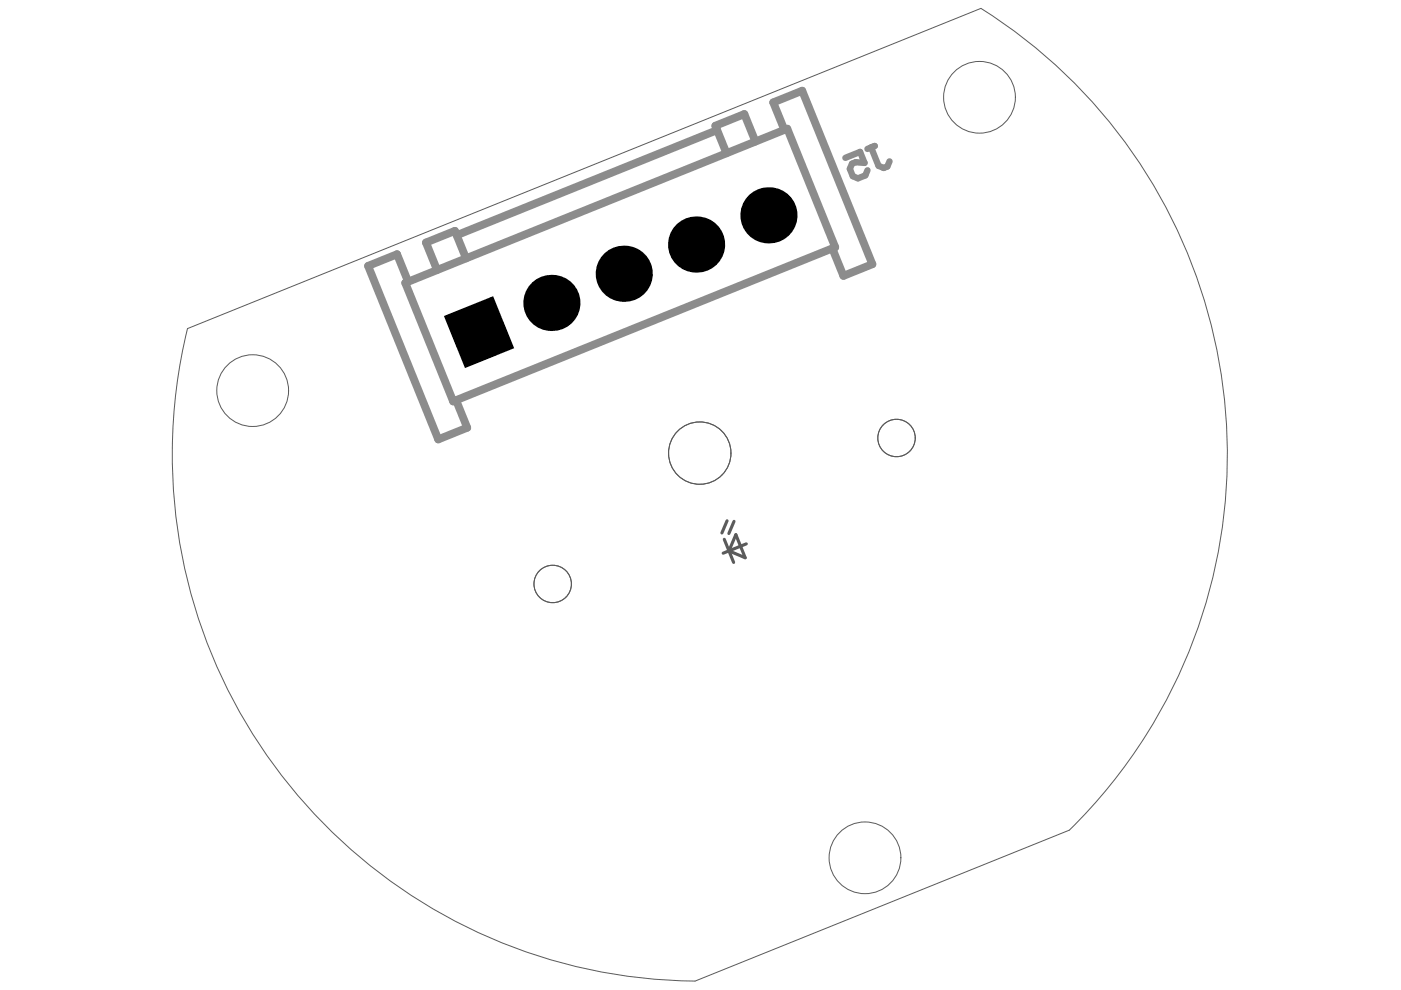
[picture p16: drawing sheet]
<svg xmlns="http://www.w3.org/2000/svg" width="297mm" height="210mm" viewBox="0 0 297 210" stroke-linecap="round" stroke-linejoin="round" font-family="sans-serif">
<path d="M153.6 114.3l1.9 4.9M154.2 110.4l-1.1 2.6M155.6 110.5l-1.1 2.6M156 113.4l2 4.9-3.4-1.5zM158.2 115.3l-4.9 2" fill="none" stroke="#5a5a5a" stroke-width=".66"/>
<g fill="none" stroke="#5a5a5a" stroke-width=".21">
<path d="M39.8 69.7l168.2-67.9a111.6 111.6 0 0 1 18.7 174.2l-79.4 32a111.7 111.7 0 0 1-107.5-138.3z"/>
<circle cx="207.7" cy="20.6" r="7.6"/>
<circle cx="53.6" cy="82.8" r="7.6"/>
<circle cx="148.4" cy="96.1" r="6.6"/>
<circle cx="190.1" cy="92.9" r="4"/>
<circle cx="117.2" cy="123.8" r="4"/>
<circle cx="183.4" cy="181.9" r="7.6"/>
</g>
<path d="M152 27.6l-55.2 22.3M160.2 30l-2.4-5.8-6.1 2.5 2.3 5.8M166.3 27.5l-2.4-5.8 6.2-2.5 14.9 36.8-6.2 2.5-2.3-5.8M85.9 60l81-32.7 10.2 25.1-81 32.7zM86.5 59.7l-2.3-5.8-6.2 2.5 14.9 36.8 6.2-2.5-2.4-5.8M98.8 54.8l-2.3-5.8-6.2 2.4 2.4 5.9" fill="none" stroke="#8c8c8c" stroke-width="1.7"/>
<path d="M179.2 33.5l3.2-1.3 .9 2.3-1.9-.1-.8 .3-.4 1.1 .6 1.6 1.1 .4 1.6-.6 .4-1.1M184.7 31.3l1.6 3.9 1.1 .4 .7-.3 .5-1.1M185.5 30.9l-1.6 .7" fill="none" stroke="#8c8c8c" stroke-width="1.3"/>
<path d="M94.1 67l10.5-4.2 4.4 11-10.4 4.2z" fill-rule="evenodd" fill="#000"/>
<g fill="#000">
<circle cx="132.2" cy="58" r="6"/>
<circle cx="147.6" cy="51.8" r="6"/>
<circle cx="162.9" cy="45.7" r="6"/>
<circle cx="116.9" cy="64.2" r="6"/>
</g>
</svg>
